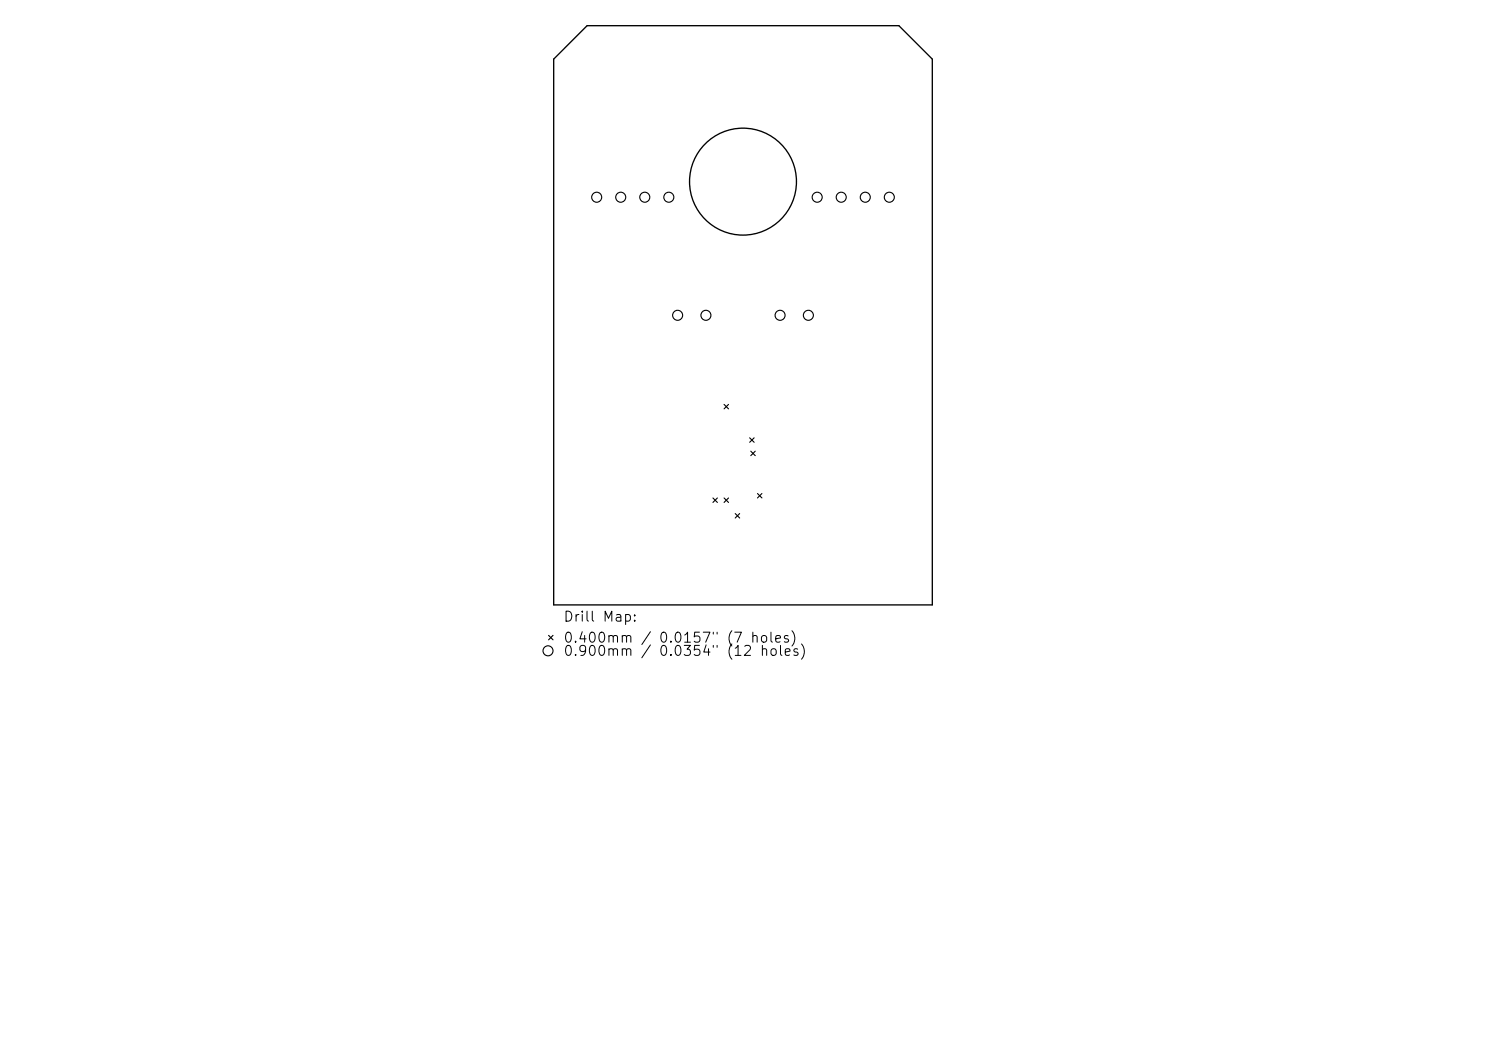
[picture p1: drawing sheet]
<svg xmlns="http://www.w3.org/2000/svg" width="297mm" height="210mm" viewBox="0 0 297 210" stroke-linecap="round" stroke-linejoin="round" font-family="sans-serif">
<defs><g id="words">
<g font-size="2">
<text x="112.5" y="124.7">Drill Map:</text>
<text x="112.5" y="128.9">0.400mm / 0.0157&quot; (7 holes)</text>
<text x="112.5" y="131.6">0.900mm</text>
<text x="131.5" y="131.6">0.0354&quot; (12</text>
</g>
</g></defs>
<g fill="none" stroke="#000" stroke-width=".27">
<path d="M117.3 5.1h62.4l6.6 6.7v109.1h-75.6v-109.1z"/>
<circle cx="148.5" cy="36.3" r="10.7"/>
</g>
<g fill="none" stroke="#000" stroke-width=".22">
<path d="M142.5 99.5l.9 .9M143.4 99.5l-.9 .9M144.7 80.8l.9 .9M144.7 99.5l.9 .9M145.6 80.8l-.9 .9M145.6 99.5l-.9 .9M149.8 87.5l.9 .9M150.1 90.2l.8 .8M150.7 87.5l-.9 .9M150.9 90.2l-.8 .8M151.4 98.6l.9 .9M152.3 98.6l-.9 .9"/>
<path d="M146.9 102.6l.9 .9M147.8 102.6l-.9 .9M109.6 127l.9 .8M110.5 127l-.9 .8"/>
<circle cx="119.3" cy="39.4" r="1"/>
<circle cx="124.1" cy="39.4" r="1"/>
<circle cx="128.9" cy="39.4" r="1"/>
<circle cx="133.7" cy="39.4" r="1"/>
<circle cx="163.3" cy="39.4" r="1"/>
<circle cx="168.1" cy="39.4" r="1"/>
<circle cx="172.9" cy="39.4" r="1"/>
<circle cx="177.7" cy="39.4" r="1"/>
<circle cx="135.4" cy="63" r="1"/>
<circle cx="141.1" cy="63" r="1"/>
<circle cx="155.9" cy="63" r="1"/>
<circle cx="161.6" cy="63" r="1"/>
<circle cx="109.5" cy="130" r="1"/>
</g>
<use href="#words"/>
</svg>
